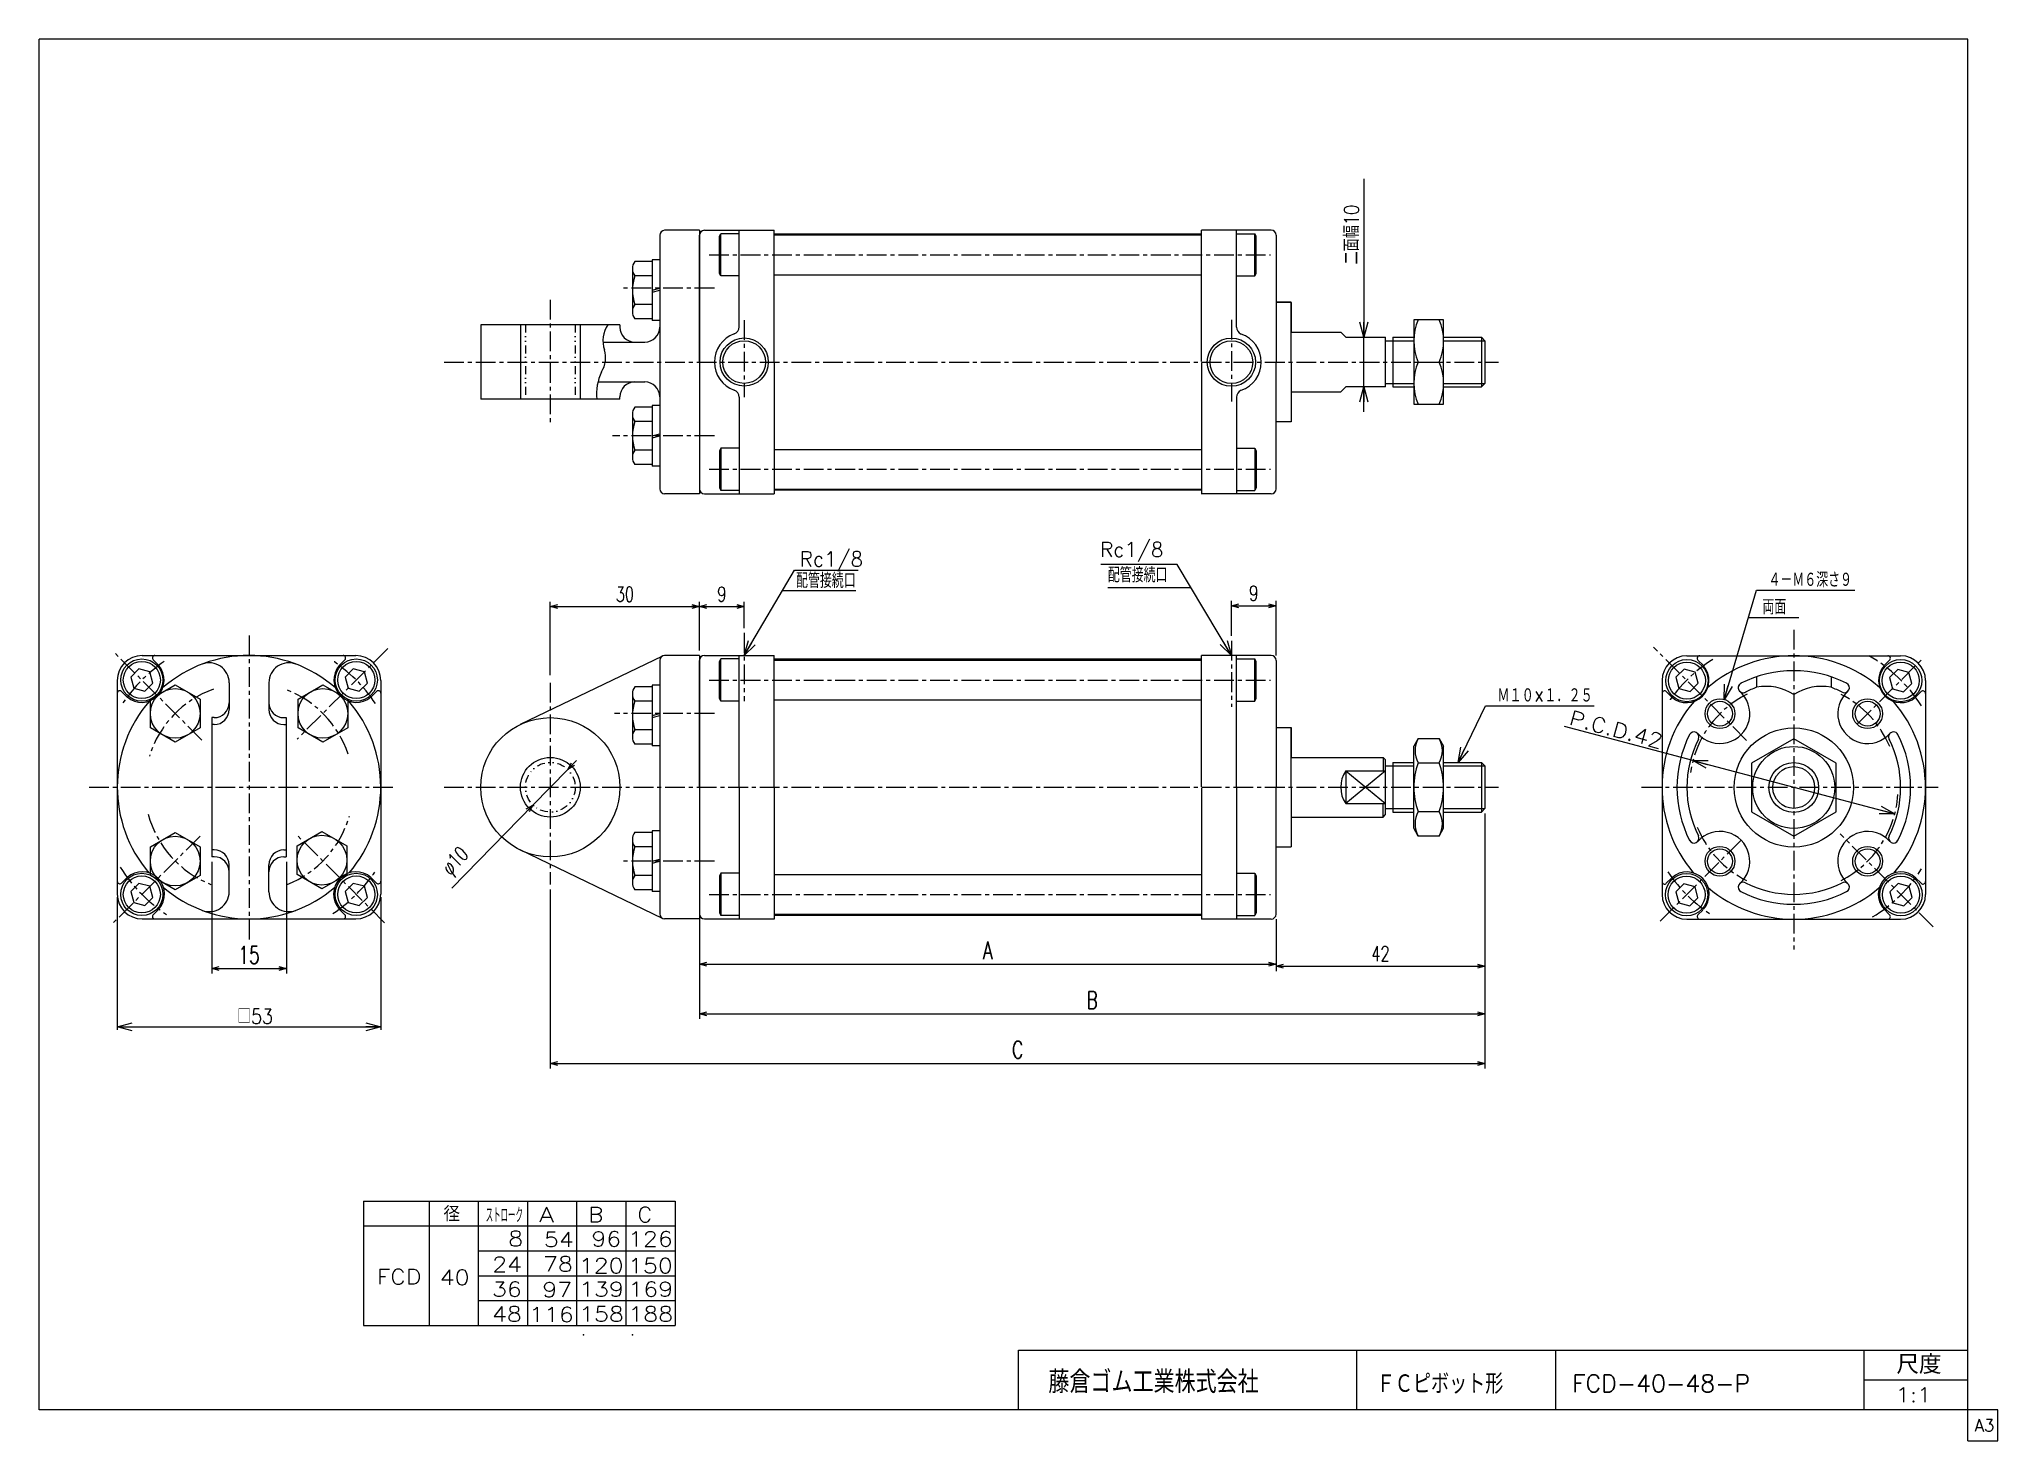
# Model space of a CAD drawing. Header units: millimetres. Extents: x -197 to 197, y -141 to 141.
import ezdxf
from ezdxf.enums import TextEntityAlignment as Align

# ---------------------------------------------------------------- set-up
doc = ezdxf.new("R2010")
doc.units = ezdxf.units.MM
doc.header["$LTSCALE"] = 0.125
doc.header["$PDSIZE"] = 1
doc.linetypes.add('CENTER', pattern=[50.8, 31.75, -6.35, 6.35, -6.35])
doc.linetypes.add('DIVIDE', pattern=[31.75, 12.7, -6.35, 0, -6.35, 0, -6.35])
doc.layers.add('Layer0001', color=7, linetype='Continuous')
doc.layers.add('ZUWAKU', color=7, linetype='Continuous')
doc.styles.add('dcStyle0', font='txt.shx', dxfattribs={"width": 0.714286, "bigfont": 'bigfont'})
doc.dimstyles.new('DaDimDiametricStyle', dxfattribs={"dimtxt": 3, "dimasz": 1.500001, "dimexe": 0.5, "dimexo": 0.5, "dimgap": 1, "dimtad": 3, "dimdsep": 46, "dimtxsty": 'dcStyle0', "dimblk1": 'OPEN30', "dimblk2": 'OPEN30', "dimsah": 1, "dimcen": 0.09, "dimclrd": 4, "dimclre": 4, "dimclrt": 4, "dimadec": 0, "dimazin": 2, "dimtfac": 1, "dimtdec": 4, "dimtmove": 0, "dimatfit": 0, "dimfxl": 1, "dimarcsym": 0})
doc.dimstyles.new('DaDimRotatedStyle', dxfattribs={"dimtxt": 3.5, "dimasz": 1.500001, "dimexe": 1, "dimexo": 0.5, "dimgap": 1, "dimtad": 3, "dimdsep": 46, "dimtxsty": 'dcStyle0', "dimblk1": 'OPEN30', "dimblk2": 'OPEN30', "dimsah": 1, "dimcen": 0.09, "dimclrd": 4, "dimclre": 4, "dimclrt": 4, "dimadec": 0, "dimazin": 2, "dimtfac": 1, "dimtdec": 4, "dimtmove": 0, "dimatfit": 0, "dimfxl": 1, "dimarcsym": 0})

msp = doc.modelspace()

# ---------------------------------------------------------------- texts
at = {"color": 4, "style": 'dcStyle0'}
for s, height, width, p, p2 in [('Rc1/8', 3, 0.85, (16.402, 36.818), (29.152, 36.818)), ('Rc1/8', 3, 0.85, (-44.015, 34.908), (-31.265, 34.908)), ('配管接続口', 3, 0.666667, (-44.756, 30.588), (-32.756, 30.588)), ('配管接続口', 3, 0.666667, (17.972, 31.708), (29.972, 31.708)), ('４－Ｍ６深さ９', 3, 0.666667, (150.867, 30.729), (167.667, 30.729)), ('両面', 3, 0.666667, (149.647, 25.276), (154.447, 25.276)), ('Ｍ１０×１．２５', 3, 0.666667, (96.325, 7.466), (115.525, 7.466)), ('□53', 3, 0.75, (-157.182, -57.086), (-149.982, -57.086)), ('   径', 3, 0.952381, (-124.365, -96.859), (-112.365, -96.859)), ('ストローク', 3, 0.416667, (-107.18, -97.11), (-99.68, -97.11)), ('ＦＣピボット形', 4, 0.758333, (72.06, -131.537), (97.54, -131.537)), ('FCD-40-48-P', 3.5, 0.93, (111.371, -131.2), (147.176, -131.2)), ('1:1', 3, 0.8, (176.435, -133.25), (183.635, -133.25))]:
    msp.add_text(s, height=height, dxfattribs=dict(at, width=width)).set_placement(p, p2, align=Align.FIT)
at = {"color": 4, "style": 'dcStyle0', "width": 0.8}
msp.add_text('P.C.D.42', height=3, rotation=-14.80275, dxfattribs=at).set_placement((110.554, 3.117), (129.117, -1.789), align=Align.FIT)
at = {"color": 4, "style": 'dcStyle0'}
for s, p, p2 in [('A', (-96.454, -96.986), (-93.454, -96.986)), ('B', (-86.555, -96.986), (-83.555, -96.986)), ('C', (-76.656, -96.986), (-73.656, -96.986)), ('8', (-102.637, -101.812), (-99.637, -101.812)), ('54', (-95.467, -101.986), (-89.467, -101.986)), ('96', (-85.92, -101.88), (-79.92, -101.88)), ('126', (-78.542, -101.88), (-69.542, -101.88)), ('24', (-105.879, -106.986), (-99.879, -106.986)), ('78', (-95.639, -106.914), (-89.639, -106.914)), ('120', (-88.441, -107.253), (-79.441, -107.253)), ('150', (-78.542, -107.253), (-69.542, -107.253)), ('FCD', (-129.106, -109.486), (-120.106, -109.486)), ('40', (-116.418, -109.619), (-110.418, -109.619)), ('36', (-105.906, -111.986), (-99.906, -111.986)), ('97', (-95.791, -112.087), (-89.791, -112.087)), ('139', (-88.379, -111.986), (-79.379, -111.986)), ('169', (-78.48, -111.986), (-69.48, -111.986)), ('48', (-105.906, -116.986), (-99.906, -116.986)), ('116', (-98.449, -117.087), (-89.449, -117.087)), ('158', (-88.379, -116.986), (-79.379, -116.986)), ('188', (-78.48, -116.986), (-69.48, -116.986))]:
    msp.add_text(s, height=3, dxfattribs=at).set_placement(p, p2, align=Align.FIT)
at = {"layer": 'ZUWAKU', "color": 4, "style": 'dcStyle0'}
for s, height, width, p, p2 in [('尺度', 3.8, 0.991667, (176.615, -127.53), (185.659, -127.53)), ('藤倉ゴム工業株式会社', 4.5, 0.783333, (6.013, -131.407), (48.313, -131.407))]:
    msp.add_text(s, height=height, dxfattribs=dict(at, width=width)).set_placement(p, p2, align=Align.FIT)
at = {"layer": 'ZUWAKU', "color": 7, "style": 'dcStyle0', "width": 0.8}
msp.add_text('A3', height=2.5, dxfattribs=at).set_placement((192.307, -139.125), (196.307, -139.125), align=Align.FIT)

# ---------------------------------------------------------------- blocks, each defined once
blk = doc.blocks.new('DC_GROUP_Φ40_1')
at = {"color": 4, "linetype": 'Continuous', "lineweight": 18}
for p, q in [((135.65, -4.14), (138.76, -4.13)), ((138.35, -5.68), (135.65, -4.14)), ((135.65, -4.14), (138.55, -4.9))]:
    blk.add_line(p, q, dxfattribs=at)
blk = doc.blocks.new('DC_GROUP_Φ40_2')
at = {"color": 4, "linetype": 'Continuous', "lineweight": 18}
for p, q in [((176.26, -14.87), (173.15, -14.88)), ((176.26, -14.87), (173.36, -14.1)), ((173.56, -13.32), (176.26, -14.87))]:
    blk.add_line(p, q, dxfattribs=at)
blk = doc.blocks.new('DC_GROUP_Φ40_3')
at = {"color": 4, "linetype": 'Continuous', "lineweight": 18}
for p, q in [((-181.28, -57.69), (-178.28, -56.88)), ((-178.28, -58.49), (-181.28, -57.69)), ((-181.28, -57.69), (-178.28, -57.69))]:
    blk.add_line(p, q, dxfattribs=at)
blk = doc.blocks.new('DC_GROUP_Φ40_4')
at = {"color": 4, "linetype": 'Continuous', "lineweight": 18}
for p, q in [((-131.28, -56.88), (-128.28, -57.69)), ((-128.28, -57.69), (-131.28, -58.49)), ((-128.28, -57.69), (-131.28, -57.69))]:
    blk.add_line(p, q, dxfattribs=at)
blk = doc.blocks.new('DC_GROUP_Φ40_5')
at = {"color": 4, "linetype": 'Continuous', "lineweight": 18}
for p, q in [((88.43, -4.5), (89.01, -1.45)), ((88.43, -4.5), (89.74, -1.8)), ((90.46, -2.15), (88.43, -4.5))]:
    blk.add_line(p, q, dxfattribs=at)
blk = doc.blocks.new('DC_GROUP_Φ40_6')
at = {"color": 4, "linetype": 'Continuous', "lineweight": 18}
for p, q in [((141.92, 8.1), (142.01, 11.21)), ((141.92, 8.1), (142.78, 10.98)), ((143.55, 10.75), (141.92, 8.1))]:
    blk.add_line(p, q, dxfattribs=at)
blk = doc.blocks.new('DC_GROUP_Φ40_7')
at = {"color": 4, "linetype": 'Continuous', "lineweight": 18}
for p, q in [((-55.18, 17), (-54.34, 19.99)), ((-55.18, 17), (-53.65, 19.58)), ((-52.96, 19.17), (-55.18, 17))]:
    blk.add_line(p, q, dxfattribs=at)
blk = doc.blocks.new('DC_GROUP_Φ40_8')
at = {"color": 4, "linetype": 'Continuous', "lineweight": 18}
for p, q in [((41.97, 20.01), (42.82, 17.02)), ((42.82, 17.02), (40.59, 19.19)), ((42.82, 17.02), (41.28, 19.6))]:
    blk.add_line(p, q, dxfattribs=at)
blk = doc.blocks.new('DC_GROUP_Φ40_9')
at = {"color": 4, "linetype": 'Continuous', "lineweight": 13}
for p, q in [((85.51, 84.54), (79.51, 84.54)), ((79.51, 84.54), (79.51, 67.54)), ((85.51, 67.54), (85.51, 84.54)), ((80.41, 76.04), (84.62, 76.04)), ((79.51, 67.54), (85.51, 67.54))]:
    blk.add_line(p, q, dxfattribs=at)
for centre, start, end in [((89.96, 80.29), 156.0093, 203.9907), ((75.07, 80.29), 336.0093, 23.9907), ((89.96, 71.79), 156.0093, 203.9907), ((75.07, 71.79), 336.0093, 23.9907)]:
    blk.add_arc(centre, 10.45, start, end, dxfattribs=at)
blk = doc.blocks.new('DC_GROUP_Φ40_11')
at = {"color": 4, "linetype": 'Continuous', "lineweight": 18}
for p, q in [((69.49, 81.04), (68.69, 84.04)), ((70.29, 84.04), (69.49, 81.04)), ((69.49, 81.04), (69.49, 84.04))]:
    blk.add_line(p, q, dxfattribs=at)
blk = doc.blocks.new('DC_GROUP_Φ40_12')
at = {"color": 4, "linetype": 'Continuous', "lineweight": 18}
for p, q in [((68.69, 68.04), (69.49, 71.04)), ((69.49, 71.04), (70.29, 68.04)), ((69.49, 71.04), (69.49, 68.04))]:
    blk.add_line(p, q, dxfattribs=at)
blk = doc.blocks.new('DC_GROUP_Φ40_10')
at = {"color": 4, "linetype": 'Continuous', "lineweight": 13}
for p, q in [((69.49, 112.91), (69.49, 81.04)), ((69.49, 71.04), (69.49, 81.04)), ((69.49, 66.04), (69.49, 71.04))]:
    blk.add_line(p, q, dxfattribs=at)
at = {"linetype": 'Continuous'}
for name in ['DC_GROUP_Φ40_11', 'DC_GROUP_Φ40_12']:
    blk.add_blockref(name, (0, 0), dxfattribs=at)
at = {"color": 4, "style": 'dcStyle0', "width": 0.714286}
blk.add_text('二面幅10', height=3, rotation=90, dxfattribs=at).set_placement((68.49, 95.69), (68.49, 107.69), align=Align.FIT)
blk = doc.blocks.new('DC_GROUP_Φ40_13')
at = {"color": 4, "linetype": 'Continuous', "lineweight": 13}
for p, q in [((-73.68, -18.58), (-77.17, -18.58)), ((-72.18, -18.25), (-73.68, -18.25)), ((-73.68, -18.25), (-73.68, -30.45)), ((-72.18, -18.25), (-72.18, -30.45)), ((-77.68, -20.02), (-77.68, -28.68)), ((-73.68, -21.47), (-77.17, -21.47)), ((-73.68, -27.24), (-77.17, -27.24)), ((-73.68, -24.35), (-72.18, -23.95)), ((-73.68, -24.75), (-72.18, -24.35)), ((-73.68, -30.13), (-77.17, -30.13)), ((-72.18, -30.45), (-73.68, -30.45))]:
    blk.add_line(p, q, dxfattribs=at)
for centre, radius, start, end in [((-75.36, -20.02), 2.32, 141.4811, 218.5189), ((-69.16, -24.35), 8.51, 160.1808, 199.8192), ((-75.36, -28.68), 2.32, 141.4811, 218.5189)]:
    blk.add_arc(centre, radius, start, end, dxfattribs=at)
blk = doc.blocks.new('DC_GROUP_Φ40_14')
at = {"color": 4, "linetype": 'Continuous', "lineweight": 13}
for p, q in [((-77.68, 9.28), (-77.68, 0.62)), ((-73.68, 10.72), (-77.17, 10.72)), ((-72.18, 11.05), (-73.68, 11.05)), ((-73.68, 11.05), (-73.68, -1.15)), ((-72.18, 11.05), (-72.18, -1.15)), ((-73.68, 7.83), (-77.17, 7.83)), ((-73.68, 4.95), (-72.18, 5.35)), ((-73.68, 4.54), (-72.18, 4.95)), ((-73.68, 2.06), (-77.17, 2.06)), ((-73.68, -0.83), (-77.17, -0.83)), ((-72.18, -1.15), (-73.68, -1.15))]:
    blk.add_line(p, q, dxfattribs=at)
for centre, radius, start, end in [((-75.36, 9.28), 2.32, 141.4811, 218.5189), ((-69.16, 4.95), 8.51, 160.1808, 199.8192), ((-75.36, 0.62), 2.32, 141.4811, 218.5189)]:
    blk.add_arc(centre, radius, start, end, dxfattribs=at)
blk = doc.blocks.new('DC_GROUP_Φ40_15')
at = {"color": 4, "linetype": 'Continuous', "lineweight": 13}
for p, q in [((-77.68, 94.82), (-77.68, 86.16)), ((-73.68, 96.26), (-77.17, 96.26)), ((-72.18, 96.59), (-73.68, 96.59)), ((-73.68, 96.59), (-73.68, 84.39)), ((-72.18, 96.59), (-72.18, 84.39)), ((-73.68, 93.38), (-77.17, 93.38)), ((-73.68, 90.49), (-72.18, 90.89)), ((-73.68, 87.6), (-77.17, 87.6)), ((-73.68, 90.09), (-72.18, 90.49)), ((-73.68, 84.72), (-77.17, 84.72)), ((-72.18, 84.39), (-73.68, 84.39))]:
    blk.add_line(p, q, dxfattribs=at)
for centre, radius, start, end in [((-75.36, 94.82), 2.32, 141.4811, 218.5189), ((-69.16, 90.49), 8.51, 160.1808, 199.8192), ((-75.36, 86.16), 2.32, 141.4811, 218.5189)]:
    blk.add_arc(centre, radius, start, end, dxfattribs=at)
blk = doc.blocks.new('DC_GROUP_Φ40_16')
at = {"color": 4, "linetype": 'Continuous', "lineweight": 13}
for p, q in [((-72.18, 67.29), (-73.68, 67.29)), ((-73.68, 67.29), (-73.68, 55.09)), ((-72.18, 67.29), (-72.18, 55.09)), ((-77.68, 65.52), (-77.68, 56.86)), ((-73.68, 66.96), (-77.17, 66.96)), ((-73.68, 64.08), (-77.17, 64.08)), ((-73.68, 61.19), (-72.18, 61.59)), ((-73.68, 60.79), (-72.18, 61.19)), ((-73.68, 58.3), (-77.17, 58.3)), ((-73.68, 55.42), (-77.17, 55.42)), ((-72.18, 55.09), (-73.68, 55.09))]:
    blk.add_line(p, q, dxfattribs=at)
for centre, radius, start, end in [((-75.36, 65.52), 2.32, 141.4811, 218.5189), ((-69.16, 61.19), 8.51, 160.1808, 199.8192), ((-75.36, 56.86), 2.32, 141.4811, 218.5189)]:
    blk.add_arc(centre, radius, start, end, dxfattribs=at)
blk = doc.blocks.new('_OPEN30')
at = {"color": 0, "linetype": 'ByBlock', "lineweight": -2}
for p, q in [((-1, 0.267949), (0, 0)), ((0, 0), (-1, -0.267949)), ((0, 0), (-1, 0))]:
    blk.add_line(p, q, dxfattribs=at)
blk = doc.blocks.new('*D17')
at = {"color": 4, "linetype": 'Continuous', "lineweight": 13}
for p, q in [((-64.18, -36), (-64.18, -46.07)), ((51.82, -36.03), (51.82, -46.07)), ((-64.18, -45.07), (51.82, -45.07))]:
    blk.add_line(p, q, dxfattribs=at)
at = {"color": 4, "xscale": 1.500001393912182, "yscale": 1.499994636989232}
for p, rotation in [((-64.18, -45.07), 180), ((51.82, -45.07), 360)]:
    blk.add_blockref('_OPEN30', p, dxfattribs=dict(at, rotation=rotation))
at = {"color": 4, "insert": (-6.18, -44.07), "char_height": 3.5, "width": 7.6562, "attachment_point": 8, "style": 'dcStyle0'}
blk.add_mtext('\\T1.00;A', dxfattribs=at)
blk = doc.blocks.new('*D18')
at = {"color": 4, "linetype": 'Continuous', "lineweight": 13}
for p, q in [((93.82, -14.8), (93.82, -46.48)), ((51.82, -36.03), (51.82, -46.48)), ((51.82, -45.48), (93.82, -45.48))]:
    blk.add_line(p, q, dxfattribs=at)
at = {"color": 4, "xscale": 1.500001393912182, "yscale": 1.499994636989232}
for p, rotation in [((51.82, -45.48), 180), ((93.82, -45.48), 360)]:
    blk.add_blockref('_OPEN30', p, dxfattribs=dict(at, rotation=rotation))
at = {"color": 4, "insert": (72.82, -44.48), "char_height": 3, "width": 9.375, "attachment_point": 8, "style": 'dcStyle0'}
blk.add_mtext('\\T1.00;42', dxfattribs=at)
blk = doc.blocks.new('*D19')
at = {"color": 4, "linetype": 'Continuous', "lineweight": 13}
for p, q in [((93.82, -14.8), (93.82, -56.07)), ((-64.18, -36), (-64.18, -56.07)), ((-64.18, -55.07), (93.82, -55.07))]:
    blk.add_line(p, q, dxfattribs=at)
at = {"color": 4, "xscale": 1.500001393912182, "yscale": 1.499994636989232}
for p, rotation in [((-64.18, -55.07), 180), ((93.82, -55.07), 360)]:
    blk.add_blockref('_OPEN30', p, dxfattribs=dict(at, rotation=rotation))
at = {"color": 4, "insert": (14.82, -54.07), "char_height": 3.5, "width": 7.6562, "attachment_point": 8, "style": 'dcStyle0'}
blk.add_mtext('\\T1.00;B', dxfattribs=at)
blk = doc.blocks.new('*D20')
at = {"color": 4, "linetype": 'Continuous', "lineweight": 13}
for p, q in [((-162.28, -24.5), (-162.28, -47)), ((-147.28, -24.5), (-147.28, -47)), ((-162.28, -46), (-147.28, -46))]:
    blk.add_line(p, q, dxfattribs=at)
at = {"color": 4, "xscale": 1.500001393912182, "yscale": 1.499994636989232}
for p, rotation in [((-162.28, -46), 180), ((-147.28, -46), 360)]:
    blk.add_blockref('_OPEN30', p, dxfattribs=dict(at, rotation=rotation))
at = {"color": 4, "insert": (-154.78, -45), "char_height": 3.5, "width": 10.9375, "attachment_point": 8, "style": 'dcStyle0'}
blk.add_mtext('\\T1.00;15', dxfattribs=at)
blk = doc.blocks.new('*D21')
at = {"color": 4, "linetype": 'Continuous', "lineweight": 13}
for p, q in [((-94.18, 13.03), (-94.18, 27.83)), ((-64.18, 18), (-64.18, 27.83)), ((-94.18, 26.83), (-64.18, 26.83))]:
    blk.add_line(p, q, dxfattribs=at)
at = {"color": 4, "xscale": 1.500001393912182, "yscale": 1.499994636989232}
for p, rotation in [((-94.18, 26.83), 180), ((-64.18, 26.83), 360)]:
    blk.add_blockref('_OPEN30', p, dxfattribs=dict(at, rotation=rotation))
at = {"color": 4, "insert": (-79.18, 27.83), "char_height": 3, "width": 9.375, "attachment_point": 8, "style": 'dcStyle0'}
blk.add_mtext('\\T1.00;30', dxfattribs=at)
blk = doc.blocks.new('*D22')
at = {"color": 4, "linetype": 'Continuous', "lineweight": 13}
for p, q in [((-64.18, 18), (-64.18, 27.83)), ((-55.18, 22.53), (-55.18, 27.83)), ((-64.18, 26.83), (-55.18, 26.83))]:
    blk.add_line(p, q, dxfattribs=at)
at = {"color": 4, "xscale": 1.500001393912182, "yscale": 1.499994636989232}
for p, rotation in [((-64.18, 26.83), 180), ((-55.18, 26.83), 360)]:
    blk.add_blockref('_OPEN30', p, dxfattribs=dict(at, rotation=rotation))
at = {"color": 4, "insert": (-59.68, 27.83), "char_height": 3, "width": 6.5625, "attachment_point": 8, "style": 'dcStyle0'}
blk.add_mtext('\\T1.00;9', dxfattribs=at)
blk = doc.blocks.new('*D23')
at = {"color": 4, "linetype": 'Continuous', "lineweight": 13}
for p, q in [((93.82, -14.8), (93.82, -66.07)), ((-94.18, -30.07), (-94.18, -66.07)), ((-94.18, -65.07), (93.82, -65.07))]:
    blk.add_line(p, q, dxfattribs=at)
at = {"color": 4, "xscale": 1.500001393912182, "yscale": 1.499994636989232}
for p, rotation in [((-94.18, -65.07), 180), ((93.82, -65.07), 360)]:
    blk.add_blockref('_OPEN30', p, dxfattribs=dict(at, rotation=rotation))
at = {"color": 4, "insert": (-0.18, -64.07), "char_height": 3.5, "width": 7.6562, "attachment_point": 8, "style": 'dcStyle0'}
blk.add_mtext('\\T1.00;C', dxfattribs=at)
blk = doc.blocks.new('*D24')
at = {"color": 4, "linetype": 'Continuous', "lineweight": 13}
for p, q in [((42.82, 20.97), (42.82, 28.02)), ((51.82, 16.97), (51.82, 28.02)), ((42.82, 27.02), (51.82, 27.02))]:
    blk.add_line(p, q, dxfattribs=at)
at = {"color": 4, "xscale": 1.500001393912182, "yscale": 1.499994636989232}
for p, rotation in [((42.82, 27.02), 180), ((51.82, 27.02), 360)]:
    blk.add_blockref('_OPEN30', p, dxfattribs=dict(at, rotation=rotation))
at = {"color": 4, "insert": (47.32, 28.02), "char_height": 3, "width": 6.5625, "attachment_point": 8, "style": 'dcStyle0'}
blk.add_mtext('\\T1.00;9', dxfattribs=at)
blk = doc.blocks.new('*D25')
at = {"color": 4, "linetype": 'Continuous', "lineweight": 13}
for p, q in [((-90.68, -5.92), (-97.67, -13.08)), ((-88.94, -4.13), (-90.68, -5.92)), ((-114.02, -29.84), (-97.67, -13.08))]:
    blk.add_line(p, q, dxfattribs=at)
at = {"color": 4, "xscale": 1.500001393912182, "yscale": 1.499994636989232}
for p, rotation in [((-90.68, -5.92), 225.7015953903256), ((-97.67, -13.08), 45.70159539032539)]:
    blk.add_blockref('_OPEN30', p, dxfattribs=dict(at, rotation=rotation))
at = {"color": 4, "insert": (-109.67, -23.95), "char_height": 3, "width": 12.1875, "attachment_point": 9, "rotation": 45.7016, "style": 'dcStyle0'}
blk.add_mtext('\\T1.00;φ10', dxfattribs=at)

# ---------------------------------------------------------------- dimensions: what is measured, and where the dimension line sits
at = {"linetype": 'Continuous', "lineweight": 13}
for base, p1, p2, override, picture, middle in [((-64.177, 26.835), (-94.177, 12.53), (-64.177, 17.498), {"dimtxt": 3, "dimasz": 1.500001, "dimexe": 1, "dimexo": 0.5, "dimgap": 1, "dimtad": 3, "dimtih": 0, "dimtoh": 0, "dimdec": 2, "dimzin": 8, "dimtxsty": 'dcStyle0', "dimblk1": 'OPEN30', "dimblk2": 'OPEN30', "dimsah": 1, "dimclrd": 4, "dimclre": 4, "dimclrt": 4, "dimazin": 2, "dimtofl": 1, "dimatfit": 0, "dimtolj": 0, "dimtzin": 8}, '*D21', (-79.177, 26.835)), ((-55.177, 26.835), (-64.177, 17.498), (-55.177, 22.028), {"dimtxt": 3, "dimasz": 1.500001, "dimexe": 1, "dimexo": 0.5, "dimgap": 1, "dimtad": 3, "dimtih": 0, "dimtoh": 0, "dimdec": 2, "dimzin": 8, "dimtxsty": 'dcStyle0', "dimblk1": 'OPEN30', "dimblk2": 'OPEN30', "dimsah": 1, "dimclrd": 4, "dimclre": 4, "dimclrt": 4, "dimazin": 2, "dimtofl": 1, "dimatfit": 0, "dimtolj": 0, "dimtzin": 8}, '*D22', (-59.677, 26.835)), ((51.823, 27.023), (42.823, 20.473), (51.823, 16.473), {"dimtxt": 3, "dimasz": 1.500001, "dimexe": 1, "dimexo": 0.5, "dimgap": 1, "dimtad": 3, "dimtih": 0, "dimtoh": 0, "dimdec": 2, "dimzin": 8, "dimtxsty": 'dcStyle0', "dimblk1": 'OPEN30', "dimblk2": 'OPEN30', "dimsah": 1, "dimclrd": 4, "dimclre": 4, "dimclrt": 4, "dimazin": 2, "dimtofl": 1, "dimatfit": 0, "dimtolj": 0, "dimtzin": 8}, '*D24', (47.323, 27.023)), ((93.823, -45.484), (51.823, -35.527), (93.823, -14.302), {"dimtxt": 3, "dimasz": 1.500001, "dimexe": 1, "dimexo": 0.5, "dimgap": 1, "dimtad": 3, "dimtih": 0, "dimtoh": 0, "dimdec": 2, "dimzin": 8, "dimtxsty": 'dcStyle0', "dimblk1": 'OPEN30', "dimblk2": 'OPEN30', "dimsah": 1, "dimclrd": 4, "dimclre": 4, "dimclrt": 4, "dimazin": 2, "dimtofl": 1, "dimatfit": 0, "dimtolj": 0, "dimtzin": 8}, '*D18', (72.823, -45.484)), ((-147.282, -46.002), (-162.282, -24.002), (-147.282, -24.002), {"dimtxt": 3.5, "dimasz": 1.500001, "dimexe": 1, "dimexo": 0.5, "dimgap": 1, "dimtad": 3, "dimtih": 0, "dimtoh": 0, "dimdec": 2, "dimzin": 8, "dimtxsty": 'dcStyle0', "dimblk1": 'OPEN30', "dimblk2": 'OPEN30', "dimsah": 1, "dimclrd": 4, "dimclre": 4, "dimclrt": 4, "dimazin": 2, "dimtofl": 1, "dimatfit": 0, "dimtolj": 0, "dimtzin": 8}, '*D20', (-154.782, -46.002))]:
    dim = msp.add_linear_dim(base=base, p1=p1, p2=p2, dimstyle='DaDimRotatedStyle', override=override, dxfattribs=at)
    dim.commit()
    dim.dimension.update_dxf_attribs({"geometry": picture, "text_midpoint": middle})
dim = msp.add_diameter_dim_2p(p1=(-97.669, -13.08), p2=(-90.685, -5.923), text='φ10', dimstyle='DaDimDiametricStyle', override={"dimtxt": 3, "dimasz": 1.500001, "dimexe": 0.5, "dimexo": 0.5, "dimgap": 1, "dimtad": 3, "dimtih": 0, "dimtoh": 0, "dimdec": 2, "dimzin": 8, "dimtxsty": 'dcStyle0', "dimblk1": 'OPEN30', "dimblk2": 'OPEN30', "dimsah": 1, "dimclrd": 4, "dimclre": 4, "dimclrt": 4, "dimazin": 2, "dimtofl": 1, "dimatfit": 0, "dimtolj": 0, "dimtzin": 8}, dxfattribs=at)
dim.commit()
dim.dimension.update_dxf_attribs({"geometry": '*D25', "text_midpoint": (-113.102, -25.317)})
for base, p1, p2, text, picture, middle in [((93.823, -65.072), (-94.177, -29.573), (93.823, -14.302), 'C', '*D23', (-0.177, -65.072)), ((93.823, -55.072), (-64.177, -35.502), (93.823, -14.302), 'B', '*D19', (14.823, -55.072)), ((51.823, -45.072), (-64.177, -35.502), (51.823, -35.527), 'A', '*D17', (-6.177, -45.072))]:
    dim = msp.add_linear_dim(base=base, p1=p1, p2=p2, text=text, dimstyle='DaDimRotatedStyle', override={"dimtxt": 3.5, "dimasz": 1.500001, "dimexe": 1, "dimexo": 0.5, "dimgap": 1, "dimtad": 3, "dimtih": 0, "dimtoh": 0, "dimdec": 2, "dimzin": 8, "dimtxsty": 'dcStyle0', "dimblk1": 'OPEN30', "dimblk2": 'OPEN30', "dimsah": 1, "dimclrd": 4, "dimclre": 4, "dimclrt": 4, "dimazin": 2, "dimtofl": 1, "dimatfit": 0, "dimtolj": 0, "dimtzin": 8}, dxfattribs=at)
    dim.commit()
    dim.dimension.update_dxf_attribs({"geometry": picture, "text_midpoint": middle})

# ---------------------------------------------------------------- linework, layer by layer
at = {"color": 4, "linetype": 'Continuous', "lineweight": 25}
for p, q in [((-64.177, 102.541), (-71.177, 102.541)), ((-64.177, 102.541), (-64.177, 49.541)), ((-56.177, 83.112), (-56.177, 102.541)), ((-49.177, 76.141), (-49.177, 102.566)), ((36.823, 76.141), (36.823, 102.566)), ((43.823, 83.086), (43.823, 102.566)), ((-72.177, 101.541), (-72.177, 50.541)), ((-60.177, 101.341), (-59.877, 101.861)), ((-60.177, 93.88), (-60.177, 101.341)), ((-59.877, 93.361), (-59.877, 101.861)), ((-56.177, 101.861), (-59.877, 101.861)), ((-49.177, 101.611), (36.823, 101.611)), ((43.823, 101.861), (47.523, 101.861)), ((47.523, 93.361), (47.523, 101.861)), ((47.823, 101.341), (47.523, 101.861)), ((47.823, 93.88), (47.823, 101.341)), ((-59.877, 93.361), (-60.177, 93.88)), ((-56.177, 93.361), (-59.877, 93.361)), ((-49.177, 93.611), (36.823, 93.611)), ((43.823, 93.361), (47.523, 93.361)), ((47.523, 93.361), (47.823, 93.88)), ((-108.177, 83.541), (-108.177, 68.541)), ((-80.177, 83.541), (-108.177, 83.541)), ((-100.177, 83.541), (-100.177, 68.541)), ((-88.177, 83.541), (-88.177, 68.541)), ((-80.177, 83.541), (-80.177, 83.041)), ((-83.596, 80.041), (-75.177, 80.041)), ((54.823, 82.041), (64.823, 82.041)), ((73.823, 71.041), (73.823, 81.041)), ((73.823, 80.341), (75.323, 80.341)), ((75.323, 81.041), (79.515, 81.041)), ((75.323, 81.041), (75.323, 71.035)), ((75.323, 80.341), (79.515, 80.341)), ((85.515, 81.041), (93.123, 81.041)), ((85.515, 80.341), (93.823, 80.341)), ((93.123, 81.041), (93.823, 80.341)), ((93.123, 81.041), (93.123, 71.041)), ((93.823, 80.341), (93.823, 71.741)), ((-49.177, 75.941), (-49.177, 49.515)), ((36.823, 75.941), (36.823, 49.467)), ((-84.589, 72.041), (-75.177, 72.041)), ((73.823, 71.741), (75.281, 71.741)), ((75.323, 71.741), (79.515, 71.741)), ((75.323, 71.041), (79.515, 71.041)), ((85.515, 71.741), (93.823, 71.741)), ((85.515, 71.041), (93.123, 71.041)), ((93.823, 71.741), (93.123, 71.041)), ((-80.177, 68.541), (-108.177, 68.541)), ((-80.177, 68.541), (-80.177, 69.041)), ((-56.177, 68.97), (-56.177, 49.541)), ((43.823, 68.944), (43.823, 49.515)), ((54.823, 70.041), (64.823, 70.041)), ((-59.877, 58.721), (-60.177, 58.201)), ((-60.177, 58.201), (-60.177, 50.74)), ((-59.877, 58.721), (-59.877, 50.221)), ((-56.177, 58.721), (-59.877, 58.721)), ((-49.177, 58.471), (36.823, 58.471)), ((43.823, 58.721), (47.523, 58.721)), ((47.523, 58.721), (47.523, 50.221)), ((47.523, 58.721), (47.823, 58.201)), ((47.823, 58.201), (47.823, 50.74)), ((-64.177, 49.541), (-71.177, 49.541)), ((-60.177, 50.74), (-59.877, 50.221)), ((-56.177, 50.221), (-59.877, 50.221)), ((-49.177, 50.471), (36.823, 50.471)), ((43.823, 50.221), (47.523, 50.221)), ((47.823, 50.74), (47.523, 50.221)), ((-32.731, 30.033), (-47.485, 30.033)), ((34.637, 30.613), (17.987, 30.613)), ((141.925, 8.104), (148.467, 30.129)), ((148.467, 30.129), (168.267, 30.129)), ((146.847, 24.676), (156.96, 24.676)), ((-71.611, 16.899), (-100.249, 3.113)), ((-72.177, 15.998), (-72.177, -35.002)), ((-64.177, 16.998), (-71.177, 16.998)), ((-64.177, 16.998), (-64.177, -36.002)), ((-60.177, 15.798), (-59.877, 16.318)), ((-60.177, 8.338), (-60.177, 15.798)), ((-59.877, 7.818), (-59.877, 16.318)), ((-56.177, 16.318), (-59.877, 16.318)), ((-56.177, -9.502), (-56.177, 16.998)), ((-49.177, -9.402), (-49.177, 17.023)), ((-49.177, 16.068), (36.823, 16.068)), ((36.823, -9.402), (36.823, 17.023)), ((43.823, -9.402), (43.823, 17.023)), ((43.823, 16.318), (47.523, 16.318)), ((47.523, 7.818), (47.523, 16.318)), ((47.823, 15.798), (47.523, 16.318)), ((47.823, 8.338), (47.823, 15.798)), ((-176.947, 14.296), (-178.58, 12.663)), ((-178.58, 12.663), (-177.982, 10.432)), ((-174.716, 13.698), (-176.947, 14.296)), ((-174.118, 11.467), (-174.716, 13.698)), ((-133.813, 14.296), (-135.446, 12.663)), ((-135.446, 12.663), (-134.848, 10.432)), ((-131.583, 13.698), (-133.813, 14.296)), ((-130.985, 11.467), (-131.583, 13.698)), ((133.885, 14.245), (132.252, 12.612)), ((132.252, 12.612), (132.85, 10.381)), ((136.116, 13.647), (133.885, 14.245)), ((136.714, 11.416), (136.116, 13.647)), ((176.857, 14.178), (175.224, 12.545)), ((175.224, 12.545), (175.822, 10.314)), ((179.088, 13.58), (176.857, 14.178)), ((179.686, 11.35), (179.088, 13.58)), ((-177.982, 10.432), (-175.751, 9.834)), ((-175.751, 9.834), (-174.118, 11.467)), ((-174.632, 8.234), (-169.632, 11.121)), ((-174.632, 2.461), (-174.632, 8.234)), ((-169.632, 11.121), (-164.632, 8.234)), ((-164.632, 8.234), (-164.632, 2.461)), ((-158.782, 11.528), (-158.782, 6.113)), ((-150.782, 11.528), (-150.782, 6.113)), ((-144.933, 8.234), (-139.933, 11.121)), ((-144.933, 2.461), (-144.933, 8.234)), ((-139.933, 11.121), (-134.933, 8.234)), ((-134.933, 8.234), (-134.933, 2.461)), ((-134.848, 10.432), (-132.618, 9.834)), ((-132.618, 9.834), (-130.985, 11.467)), ((-59.877, 7.818), (-60.177, 8.338)), ((-49.177, 8.068), (36.823, 8.068)), ((47.523, 7.818), (47.823, 8.338)), ((132.85, 10.381), (135.081, 9.783)), ((135.081, 9.783), (136.714, 11.416)), ((175.822, 10.314), (178.053, 9.717)), ((178.053, 9.717), (179.686, 11.35)), ((-162.282, 4.498), (-162.282, -23.502)), ((-161.782, 4.498), (-162.282, 4.498)), ((-147.782, 4.498), (-147.282, 4.498)), ((-147.282, 4.498), (-147.282, -23.502)), ((-56.177, 7.818), (-59.877, 7.818)), ((43.823, 7.818), (47.523, 7.818)), ((88.432, -4.502), (93.925, 6.866)), ((93.925, 6.866), (115.789, 6.866)), ((-169.632, -0.426), (-174.632, 2.461)), ((-164.632, 2.461), (-169.632, -0.426)), ((-161.782, 3.113), (-162.282, 3.113)), ((-147.782, 3.113), (-147.282, 3.113)), ((-139.933, -0.426), (-144.933, 2.461)), ((-134.933, 2.461), (-139.933, -0.426)), ((80.418, 0.313), (79.515, -1.252)), ((80.418, 0.308), (84.611, 0.308)), ((84.611, 0.313), (85.515, -1.252)), ((135.652, -4.137), (109.821, 2.69)), ((155.955, 0.262), (147.455, -4.645)), ((164.455, -4.645), (155.955, 0.262)), ((54.823, -3.502), (73.323, -3.502)), ((73.323, -3.502), (73.823, -4.002)), ((73.323, -3.502), (73.323, -6.202)), ((79.515, -17.752), (79.515, -1.252)), ((85.515, -17.752), (85.515, -1.252)), ((65.823, -6.202), (65.823, -12.802)), ((65.823, -6.202), (73.823, -6.202)), ((73.823, -6.202), (65.823, -12.802)), ((65.823, -6.202), (73.823, -12.802)), ((73.823, -15.002), (73.823, -4.002)), ((73.823, -5.202), (75.323, -5.202)), ((75.323, -4.502), (79.515, -4.502)), ((75.323, -4.502), (75.323, -14.507)), ((75.323, -5.202), (79.515, -5.202)), ((80.418, -4.594), (84.611, -4.594)), ((85.515, -4.502), (93.123, -4.502)), ((85.515, -5.202), (93.823, -5.202)), ((93.123, -4.502), (93.823, -5.202)), ((93.123, -4.502), (93.123, -14.502)), ((93.823, -5.202), (93.823, -13.802)), ((135.652, -4.137), (176.258, -14.867)), ((147.455, -4.645), (147.455, -14.46)), ((164.455, -14.46), (164.455, -4.645)), ((-56.177, -9.502), (-56.177, -36.002)), ((-49.177, -9.602), (-49.177, -36.027)), ((36.823, -9.602), (36.823, -36.076)), ((43.823, -9.602), (43.823, -36.027)), ((54.823, -15.502), (73.323, -15.502)), ((65.823, -12.802), (73.823, -12.802)), ((73.323, -15.502), (73.323, -12.802)), ((73.323, -15.502), (73.823, -15.002)), ((73.823, -13.802), (75.281, -13.802)), ((75.323, -13.802), (79.515, -13.802)), ((75.323, -14.502), (79.515, -14.502)), ((80.366, -14.409), (84.611, -14.409)), ((85.515, -13.802), (93.823, -13.802)), ((85.515, -14.502), (93.123, -14.502)), ((93.823, -13.802), (93.123, -14.502)), ((147.455, -14.46), (155.955, -19.368)), ((155.955, -19.368), (164.455, -14.46)), ((-174.632, -21.464), (-169.632, -18.578)), ((-169.632, -18.578), (-164.632, -21.464)), ((-145.11, -21.288), (-140.11, -18.401)), ((-140.11, -18.401), (-135.11, -21.288)), ((80.418, -19.317), (79.515, -17.752)), ((84.611, -19.317), (80.418, -19.317)), ((84.611, -19.317), (85.515, -17.752)), ((-174.632, -27.238), (-174.632, -21.464)), ((-164.632, -21.464), (-164.632, -27.238)), ((-161.782, -22.116), (-162.282, -22.116)), ((-161.782, -23.502), (-162.282, -23.502)), ((-147.782, -22.116), (-147.282, -22.116)), ((-147.782, -23.502), (-147.282, -23.502)), ((-145.11, -27.061), (-145.11, -21.288)), ((-135.11, -21.288), (-135.11, -27.061)), ((-71.611, -35.903), (-100.249, -22.116)), ((-169.632, -30.125), (-174.632, -27.238)), ((-164.632, -27.238), (-169.632, -30.125)), ((-158.782, -30.532), (-158.782, -25.116)), ((-150.782, -30.532), (-150.782, -25.116)), ((-140.11, -29.948), (-145.11, -27.061)), ((-135.11, -27.061), (-140.11, -29.948)), ((-59.877, -26.822), (-60.177, -27.342)), ((-60.177, -27.342), (-60.177, -34.802)), ((-59.877, -26.822), (-59.877, -35.322)), ((-56.177, -26.822), (-59.877, -26.822)), ((-49.177, -27.072), (36.823, -27.072)), ((43.823, -26.822), (47.523, -26.822)), ((47.523, -26.822), (47.523, -35.322)), ((47.523, -26.822), (47.823, -27.342)), ((47.823, -27.342), (47.823, -34.802)), ((-176.947, -28.838), (-178.58, -30.471)), ((-178.58, -30.471), (-177.982, -32.702)), ((-174.716, -29.436), (-176.947, -28.838)), ((-174.118, -31.666), (-174.716, -29.436)), ((-133.813, -28.838), (-135.446, -30.471)), ((-135.446, -30.471), (-134.848, -32.702)), ((-131.583, -29.436), (-133.813, -28.838)), ((-130.985, -31.666), (-131.583, -29.436)), ((133.857, -28.916), (132.224, -30.549)), ((132.224, -30.549), (132.822, -32.78)), ((136.088, -29.514), (133.857, -28.916)), ((136.686, -31.745), (136.088, -29.514)), ((176.924, -28.889), (175.291, -30.522)), ((175.291, -30.522), (175.889, -32.752)), ((179.155, -29.486), (176.924, -28.889)), ((179.753, -31.717), (179.155, -29.486)), ((-181.282, -31.602), (-181.282, -58.286)), ((-177.982, -32.702), (-175.751, -33.299)), ((-175.751, -33.299), (-174.118, -31.666)), ((-134.848, -32.702), (-132.618, -33.299)), ((-132.618, -33.299), (-130.985, -31.666)), ((-128.282, -31.602), (-128.282, -58.286)), ((-60.177, -34.802), (-59.877, -35.322)), ((-56.177, -35.322), (-59.877, -35.322)), ((-49.177, -35.072), (36.823, -35.072)), ((43.823, -35.322), (47.523, -35.322)), ((47.823, -34.802), (47.523, -35.322)), ((132.822, -32.78), (135.053, -33.378)), ((135.053, -33.378), (136.686, -31.745)), ((175.889, -32.752), (178.12, -33.35)), ((178.12, -33.35), (179.753, -31.717)), ((-64.177, -36.002), (-71.177, -36.002)), ((-181.282, -57.686), (-128.282, -57.686))]:
    msp.add_line(p, q, dxfattribs=at)
at = {"color": 4, "linetype": 'Continuous', "lineweight": 13}
for p, q in [((36.823, 101.791), (-49.177, 101.791)), ((64.823, 82.041), (65.823, 81.041)), ((65.823, 81.041), (73.823, 81.041)), ((79.515, 81.041), (79.515, 71.041)), ((64.823, 70.041), (65.823, 71.041)), ((73.823, 71.041), (65.823, 71.041)), ((36.823, 50.291), (-49.177, 50.291)), ((-55.177, 16.998), (-45.034, 34.188)), ((-45.034, 34.188), (-32.234, 34.188)), ((31.897, 35.308), (16.53, 35.308)), ((42.823, 17.023), (31.897, 35.308)), ((36.823, 16.248), (-49.177, 16.248)), ((51.823, 2.498), (54.823, 2.498)), ((51.823, -21.502), (54.823, -21.502)), ((-49.177, -35.252), (36.823, -35.252)), ((-131.788, -92.776), (-69.084, -92.776)), ((-131.788, -92.776), (-131.788, -117.776)), ((-118.578, -92.776), (-118.578, -117.776)), ((-108.679, -92.776), (-108.679, -117.776)), ((-98.781, -92.776), (-98.781, -117.776)), ((-88.882, -92.776), (-88.882, -117.776)), ((-78.983, -92.776), (-78.983, -117.776)), ((-69.084, -92.776), (-69.084, -117.776)), ((-131.788, -97.776), (-69.084, -97.776)), ((-108.679, -102.776), (-69.084, -102.776)), ((-108.656, -107.776), (-69.084, -107.776)), ((-108.679, -112.776), (-69.084, -112.776)), ((-131.788, -117.776), (-69.084, -117.776))]:
    msp.add_line(p, q, dxfattribs=at)
at = {"color": 4, "linetype": 'CENTER', "lineweight": 25}
for p, q in [((-62.249, 97.611), (50.66, 97.611)), ((-61.177, 90.891), (-80.106, 90.891)), ((-94.177, 88.541), (-94.177, 63.541)), ((42.823, 84.561), (42.823, 68.1)), ((-115.525, 76.041), (96.581, 76.041)), ((-61.177, 61.191), (-81.659, 61.191)), ((-62.249, 54.471), (50.66, 54.471)), ((42.823, 19.973), (42.823, 6.692)), ((155.955, 22.162), (155.955, -42.177)), ((168.683, 3.175), (182.104, 16.596)), ((-62.249, 12.068), (50.66, 12.068)), ((-94.177, 11.509), (-94.177, -29.073)), ((-61.177, 5.348), (-81.291, 5.348)), ((-186.946, -9.502), (-125.443, -9.502)), ((-115.525, -9.502), (96.581, -9.502)), ((125.355, -9.502), (184.994, -9.502)), ((-61.177, -24.352), (-79.722, -24.352)), ((-62.249, -31.072), (50.66, -31.072))]:
    msp.add_line(p, q, dxfattribs=at)
at = {"color": 4, "linetype": 'DIVIDE', "lineweight": 25}
for p, q in [((-99.177, 83.541), (-99.177, 68.541)), ((-89.177, 83.541), (-89.177, 68.541))]:
    msp.add_line(p, q, dxfattribs=at)
at = {"color": 4, "linetype": 'Continuous', "lineweight": 13}
for centre, radius in [((-55.177, 76.041), 4.848), ((-55.177, 76.041), 4.298), ((42.823, 76.015), 4.85), ((42.823, 76.015), 4.3)]:
    msp.add_circle(centre, radius, dxfattribs=at)
at = {"color": 4, "linetype": 'Continuous', "lineweight": 25}
for centre, radius in [((-176.349, 12.065), 4.25), ((-176.349, 12.065), 3.73), ((-133.216, 12.065), 4.25), ((-133.216, 12.065), 3.73), ((134.455, 11.947), 4.25), ((177.455, 11.947), 4.25), ((134.455, 11.947), 3.73), ((177.455, 11.947), 3.73), ((-169.632, 5.347), 5), ((-139.933, 5.347), 5), ((-94.177, -9.502), 14), ((-94.177, -9.502), 6), ((155.955, -9.553), 8.25), ((155.955, -9.553), 5), ((155.955, -9.553), 4.2), ((-169.632, -24.351), 5), ((-140.11, -24.174), 5), ((-176.349, -31.069), 4.25), ((-176.349, -31.069), 3.73), ((-133.216, -31.069), 4.25), ((-133.216, -31.069), 3.73), ((134.388, -31.119), 4.25), ((134.388, -31.119), 3.73), ((177.522, -31.119), 4.25), ((177.522, -31.119), 3.73)]:
    msp.add_circle(centre, radius, dxfattribs=at)
at = {"color": 4, "linetype": 'DIVIDE', "lineweight": 25}
msp.add_circle((-94.177, -9.502), 5, dxfattribs=at)
at = {"color": 4, "linetype": 'Continuous', "lineweight": 25}
for centre, radius, start, end in [((-71.177, 101.541), 1, 90, 180), ((-77.808, 80.282), 5.789, 145.74238, 198.06883), ((-77.177, 83.041), 3, 180, 270), ((-75.177, 83.041), 3, 270, 0), ((-57.677, 83.112), 1.5, 289.47122, 0), ((45.323, 83.086), 1.5, 180, 250.52878), ((-88.241, 76.894), 5.181, 327.04011, 17.89901), ((-74.137, 69.606), 10.733, 155.38671, 185.69446), ((-77.177, 69.041), 3, 90, 180), ((-75.177, 69.041), 3, 0, 90), ((-57.677, 68.97), 1.5, 0, 70.52878), ((45.323, 68.944), 1.5, 109.47122, 180), ((-71.177, 50.541), 1, 180, 270), ((-71.177, 15.998), 1, 90, 180), ((-162.782, 11.528), 4, 0, 110.8275), ((-146.782, 11.528), 4, 69.1725, 180), ((150.44, 0.796), 10, 56.52808, 101.44761), ((161.47, 0.796), 10, 78.55239, 123.47192), ((-161.782, 7.498), 3, 270, 0), ((-161.782, 6.113), 3, 270, 0), ((-147.782, 7.498), 3, 180, 270), ((-147.782, 6.113), 3, 180, 270), ((84.668, -2.141), 4.907, 150.00001, 209.99999), ((80.361, -2.141), 4.907, 330.00001, 29.99999), ((70.768, -9.502), 5.945, 146.2832, 213.7168), ((93.294, -9.502), 13.779, 159.136, 200.864), ((71.736, -9.502), 13.779, 339.136, 20.864), ((84.668, -16.863), 4.907, 150.00001, 209.99999), ((80.361, -16.863), 4.907, 330.00001, 29.99999), ((-161.782, -25.116), 3, 0, 90), ((-161.782, -26.502), 3, 0, 90), ((-147.782, -25.116), 3, 90, 180), ((-147.782, -26.502), 3, 90, 180), ((-162.782, -30.532), 4, 249.1725, 0), ((-146.782, -30.532), 4, 180, 290.8275), ((-71.177, -35.002), 1, 180, 270)]:
    msp.add_arc(centre, radius, start, end, dxfattribs=at)
at = {"color": 4, "linetype": 'Continuous', "lineweight": 13}
for centre, start, end in [((-55.177, 76.041), 109.47122, 250.52878), ((42.823, 76.015), 289.47122, 70.52878)]:
    msp.add_arc(centre, 6, start, end, dxfattribs=at)
at = {"color": 4, "linetype": 'CENTER', "lineweight": 25}
for radius, start, end in [(21, 109.93931, 162.63453), (21, 18.52996, 69.1725), (21, 194.90419, 248.50209), (21, 291.32135, 343.94481), (30.5, 211.79795, 237.02351)]:
    msp.add_arc((-154.782, -9.502), radius, start, end, dxfattribs=at)
at = {"color": 5, "linetype": 'Continuous'}
for p in [(-87.516, -119.664), (-77.617, -119.664)]:
    msp.add_point(p, dxfattribs=at)
at = {"layer": 'Layer0001', "color": 4, "linetype": 'Continuous', "lineweight": 25}
for p, q in [((-63.177, 102.541), (-49.627, 102.541)), ((-63.177, 102.541), (-49.177, 102.541)), ((50.823, 102.566), (36.823, 102.566)), ((-64.177, 101.541), (-64.177, 88.041)), ((-64.177, 76.041), (-64.177, 101.541)), ((51.823, 101.566), (51.823, 76.041)), ((51.823, 101.515), (51.823, 88.015)), ((54.823, 88.066), (51.823, 88.066)), ((54.823, 88.015), (51.823, 88.015)), ((54.823, 76.041), (54.823, 88.066)), ((54.823, 88.015), (54.823, 82.041)), ((-64.177, 76.041), (-64.177, 50.541)), ((51.823, 50.515), (51.823, 76.041)), ((54.823, 76.041), (54.823, 64.015)), ((54.823, 64.015), (51.823, 64.015)), ((-63.177, 49.541), (-49.177, 49.541)), ((50.823, 49.515), (36.823, 49.515)), ((-176.282, 16.998), (-133.282, 16.998)), ((-174.065, 16.145), (-172.931, 15.011)), ((-136.634, 15.011), (-135.5, 16.145)), ((-64.177, 15.998), (-64.177, 2.498)), ((-64.177, -9.502), (-64.177, 15.998)), ((-63.177, 16.998), (-49.627, 16.998)), ((-63.177, 16.998), (-49.177, 16.998)), ((50.823, 17.023), (36.823, 17.023)), ((50.823, 17.023), (36.823, 17.023)), ((50.823, 17.023), (36.823, 17.023)), ((51.823, 16.023), (51.823, -9.502)), ((51.823, 15.973), (51.823, 2.473)), ((134.455, 16.947), (177.455, 16.947)), ((136.673, 16.094), (137.806, 14.96)), ((174.104, 14.96), (175.238, 16.094)), ((-181.282, 11.998), (-181.282, -31.002)), ((-128.282, 11.998), (-128.282, -31.002)), ((129.455, 11.947), (129.455, -31.053)), ((148.455, 12.718), (148.455, 10.597)), ((163.455, 12.718), (163.455, 10.597)), ((182.455, 11.947), (182.455, -31.053)), ((-180.429, 9.781), (-179.296, 8.648)), ((-130.27, 8.647), (-129.136, 9.781)), ((130.309, 9.73), (131.441, 8.597)), ((180.468, 8.596), (181.602, 9.73)), ((54.823, 2.498), (54.823, -3.502)), ((54.823, -9.502), (54.823, 2.473)), ((-64.177, -9.502), (-64.177, -35.002)), ((51.823, -35.027), (51.823, -9.502)), ((54.823, -9.502), (54.823, -21.527)), ((-180.429, -28.784), (-179.295, -27.651)), ((-130.27, -27.651), (-129.136, -28.784)), ((130.309, -28.835), (131.442, -27.701)), ((180.468, -27.701), (181.602, -28.835)), ((-174.065, -35.148), (-173.079, -34.163)), ((-136.634, -34.015), (-135.5, -35.148)), ((136.673, -35.199), (137.658, -34.214)), ((174.104, -34.065), (175.238, -35.199)), ((-176.282, -36.002), (-133.282, -36.002)), ((-63.177, -36.002), (-49.177, -36.002)), ((50.823, -36.027), (36.823, -36.027)), ((134.455, -36.053), (177.455, -36.053))]:
    msp.add_line(p, q, dxfattribs=at)
at = {"layer": 'Layer0001', "color": 4, "linetype": 'CENTER', "lineweight": 25}
for p, q in [((-55.177, 84.445), (-55.177, 68.987)), ((-154.782, 20.998), (-154.782, -40.664)), ((-55.177, 21.528), (-55.177, 7.806)), ((-164.263, -0.021), (-181.797, 17.512)), ((-126.853, 18.427), (-145.083, 0.197)), ((146.474, -0.072), (127.733, 18.67)), ((-164.645, -19.365), (-182.03, -36.75)), ((-127.504, -36.78), (-145.456, -18.828)), ((184.008, -37.605), (165.281, -18.878)), ((145.349, -20.159), (128.563, -36.945))]:
    msp.add_line(p, q, dxfattribs=at)
at = {"layer": 'Layer0001', "color": 4, "linetype": 'Continuous', "lineweight": 25}
for centre, radius in [((141.106, 5.297), 3), ((170.804, 5.297), 3), ((141.106, 5.297), 2.5), ((170.804, 5.297), 2.5), ((155.955, -9.553), 12), ((141.106, -24.402), 3), ((141.106, -24.402), 2.5), ((170.804, -24.402), 3), ((170.804, -24.402), 2.5)]:
    msp.add_circle(centre, radius, dxfattribs=at)
for centre, radius, start, end in [((-63.177, 101.541), 1, 90, 180), ((-63.177, 101.541), 1, 90, 180), ((50.823, 101.566), 1, 0, 90), ((-63.177, 50.541), 1, 180, 270), ((50.823, 50.515), 1, 270, 0), ((-176.282, 11.998), 5, 90, 180), ((-173.711, 16.498), 0.5, 90, 225), ((-154.782, -9.502), 26.5, 49.15565, 130.84435), ((-135.853, 16.498), 0.5, 315, 90), ((-133.282, 11.998), 5, 0, 90), ((-63.177, 15.998), 1, 90, 180), ((-63.177, 15.998), 1, 90, 180), ((50.823, 16.023), 1, 0, 90), ((50.823, 16.023), 1, 0, 90), ((50.823, 16.023), 1, 0, 90), ((134.455, 11.947), 5, 90, 180), ((137.026, 16.447), 0.5, 90, 225), ((155.955, -9.553), 26.5, 49.15565, 130.84435), ((174.884, 16.447), 0.5, 315, 90), ((177.455, 11.947), 5, 0, 90), ((-176.349, 12.065), 4.5, 229.23058, 40.76942), ((-133.216, 12.065), 4.5, 139.24222, 310.76942), ((134.388, 12.014), 4.5, 229.23058, 40.76942), ((155.955, -9.553), 23.5, 63.09753, 116.90247), ((177.522, 12.014), 4.5, 139.24222, 310.76942), ((-180.782, 9.427), 0.5, 45, 180), ((-128.782, 9.427), 0.5, 0, 135), ((129.955, 9.376), 0.5, 45, 180), ((141.106, 5.297), 6, 221.83153, 49.67269), ((145.775, 10.512), 1, 107.28383, 296.90247), ((145.775, 10.512), 1, 107.28383, 304.19713), ((145.775, 10.512), 1, 116.90247, 304.19713), ((155.955, -9.553), 21.5, 110.41621, 116.90247), ((155.955, -9.553), 21.5, 63.09753, 69.58379), ((170.804, 5.297), 6, 131.83153, 319.01513), ((166.136, 10.512), 1, 243.09753, 63.09753), ((181.955, 9.376), 0.5, 0, 135), ((-154.782, -9.502), 26.5, 139.15565, 220.48704), ((-154.782, -9.502), 26.5, 319.51296, 40.84435), ((155.955, -9.553), 26.5, 139.15565, 220.48704), ((155.955, -9.553), 26.5, 319.51296, 40.84435), ((155.955, -9.553), 23.5, 153.09753, 206.90247), ((155.955, -9.553), 21.5, 153.09753, 206.90247), ((135.89, 0.628), 1, 333.09753, 153.09753), ((176.02, 0.628), 1, 26.90247, 217.5756), ((155.955, -9.553), 21.5, 333.09753, 26.90247), ((155.955, -9.553), 23.5, 333.09753, 26.90247), ((135.89, -19.733), 1, 206.90247, 26.90247), ((141.106, -24.402), 6, 311.83153, 138.16847), ((170.804, -24.402), 6, 41.83153, 228.16847), ((176.02, -19.733), 1, 153.09753, 333.09753), ((176.02, -19.733), 1, 153.09753, 333.09753), ((-176.282, -31.002), 4.5, 318.03737, 131.95492), ((-133.282, -31.002), 4.5, 48.03737, 221.96263), ((134.455, -31.053), 4.5, 318.03737, 131.95492), ((177.455, -31.053), 4.5, 48.03737, 221.96263), ((-180.782, -28.431), 0.5, 180, 315), ((-176.282, -31.002), 5, 180, 270), ((-154.782, -9.502), 26.5, 229.51296, 310.48704), ((-133.282, -31.002), 5, 270, 0), ((-128.782, -28.431), 0.5, 225, 0), ((129.955, -28.482), 0.5, 180, 315), ((134.455, -31.053), 5, 180, 270), ((155.955, -9.553), 26.5, 229.51296, 310.48704), ((145.775, -29.618), 1, 63.09753, 243.09753), ((155.955, -9.553), 23.5, 243.09753, 296.90247), ((155.955, -9.553), 21.5, 243.09753, 296.90247), ((166.136, -29.618), 1, 296.90247, 116.90247), ((177.455, -31.053), 5, 270, 0), ((181.955, -28.482), 0.5, 225, 0), ((-173.711, -35.502), 0.5, 135, 270), ((-135.853, -35.502), 0.5, 270, 45), ((-63.177, -35.002), 1, 180, 270), ((50.823, -35.027), 1, 270, 0), ((137.026, -35.553), 0.5, 135, 270), ((174.884, -35.553), 0.5, 270, 45)]:
    msp.add_arc(centre, radius, start, end, dxfattribs=at)
at = {"layer": 'Layer0001', "color": 4, "linetype": 'CENTER', "lineweight": 25}
for centre, radius, start, end in [((-154.782, -9.502), 30.5, 123.99585, 146.24456), ((-154.782, -9.502), 30.5, 33.48608, 57.18122), ((155.955, -9.553), 30.5, 122.30446, 146.01717), ((155.955, -9.553), 30.5, 32.63029, 60.32556), ((155.955, -9.553), 21, 116.56423, 171.81573), ((155.955, -9.553), 21, 23.04299, 63.09753), ((155.955, -9.553), 21, 296.90247, 356.08534), ((155.955, -9.553), 21, 202.25226, 243.09753), ((-154.782, -9.502), 30.5, 303.59198, 326.49928), ((155.955, -9.553), 30.5, 213.8756, 237.64785), ((155.955, -9.553), 30.5, 301.31464, 327.48668)]:
    msp.add_arc(centre, radius, start, end, dxfattribs=at)
at = {"layer": 'ZUWAKU', "color": 5, "linetype": 'Continuous', "lineweight": 25}
for p, q in [((-197, -134.75), (-197, 141)), ((191, 141), (-197, 141)), ((191, -141), (191, 141)), ((197, -134.75), (-197, -134.75)), ((197, -141), (197, -134.75)), ((191, -141), (197, -141))]:
    msp.add_line(p, q, dxfattribs=at)
at = {"layer": 'ZUWAKU', "color": 4, "linetype": 'Continuous', "lineweight": 25}
for p, q in [((0, -122.75), (191, -122.75)), ((0, -134.75), (0, -122.75)), ((68, -122.75), (68, -134.75)), ((170.135, -134.75), (170.135, -122.75)), ((170.135, -128.75), (191, -128.75))]:
    msp.add_line(p, q, dxfattribs=at)
at = {"layer": 'ZUWAKU', "color": 4, "linetype": 'Continuous', "lineweight": 13}
msp.add_line((108, -122.75), (108, -134.75), dxfattribs=at)

# ---------------------------------------------------------------- block references
at = {"linetype": 'Continuous'}
for name in ['DC_GROUP_Φ40_10', 'DC_GROUP_Φ40_15', 'DC_GROUP_Φ40_9', 'DC_GROUP_Φ40_16', 'DC_GROUP_Φ40_7', 'DC_GROUP_Φ40_8', 'DC_GROUP_Φ40_14', 'DC_GROUP_Φ40_6', 'DC_GROUP_Φ40_5', 'DC_GROUP_Φ40_1', 'DC_GROUP_Φ40_2', 'DC_GROUP_Φ40_13', 'DC_GROUP_Φ40_3', 'DC_GROUP_Φ40_4']:
    msp.add_blockref(name, (0, 0), dxfattribs=at)

msp.set_redraw_order([(e.dxf.handle, doc.entitydb.next_handle()) for e in msp.query("TEXT MTEXT ATTDEF DIMENSION ARC_DIMENSION")])  # texts and dimensions are drawn at this point

doc.saveas('drawing.dxf')
